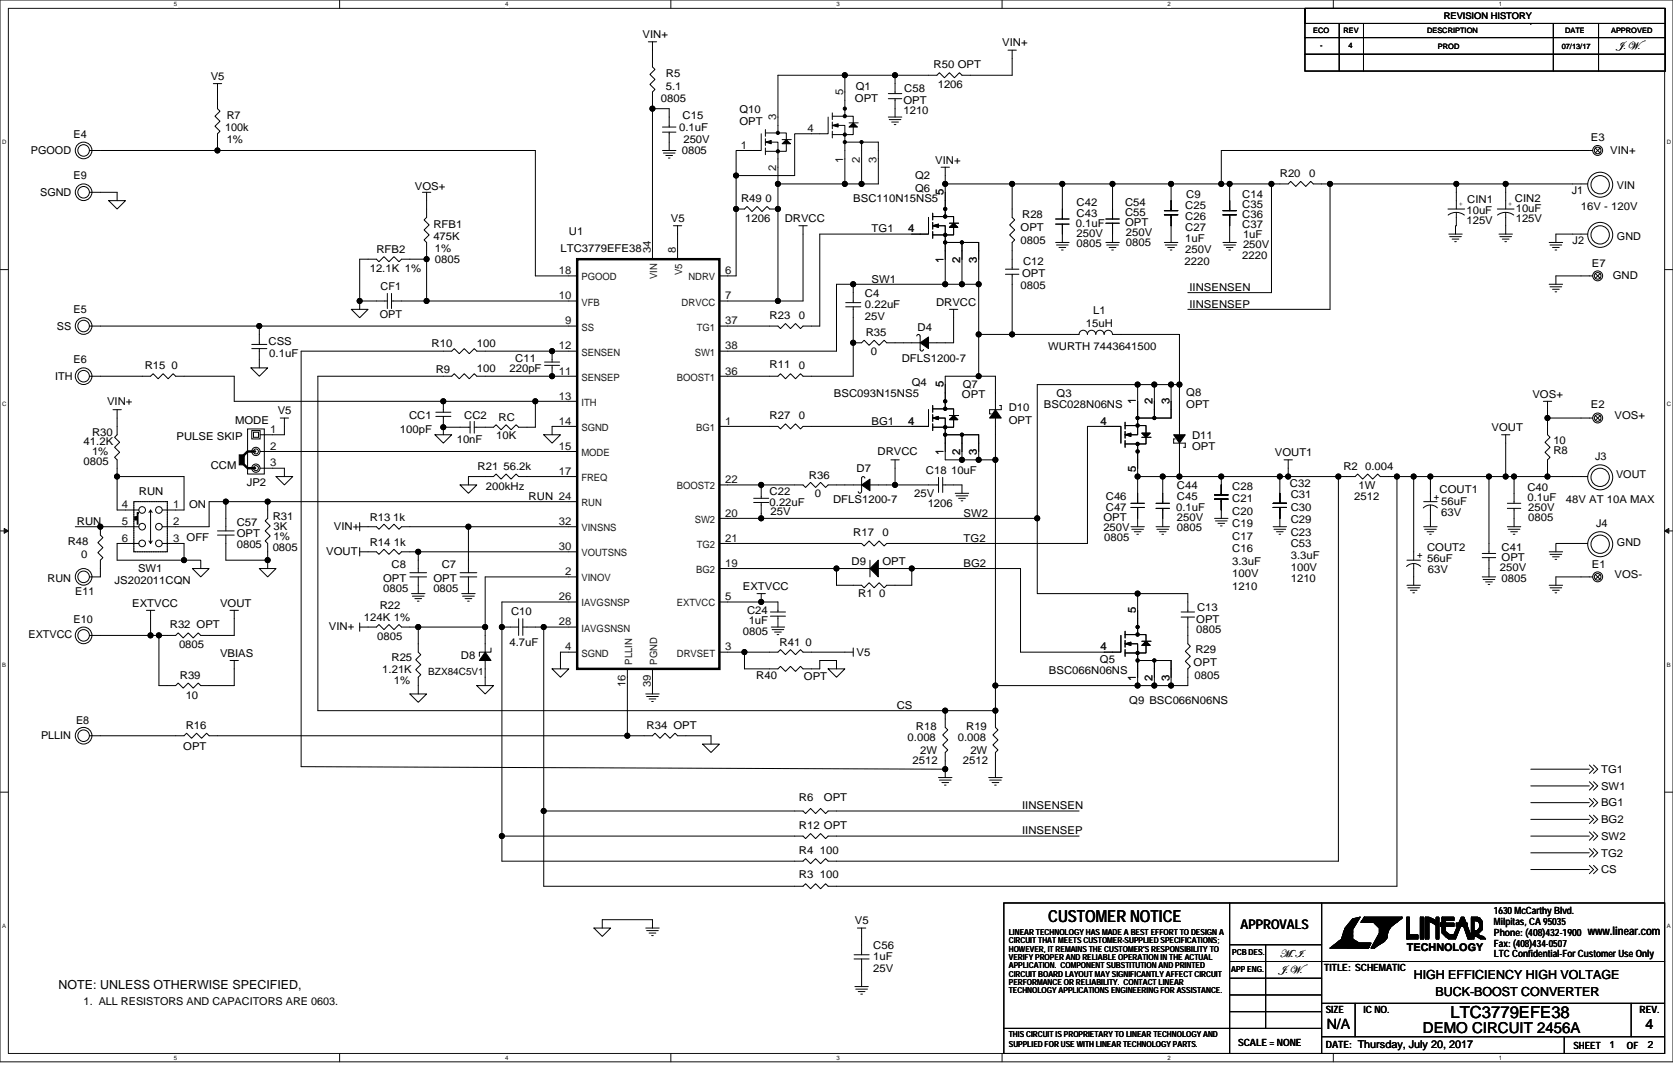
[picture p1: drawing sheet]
<svg xmlns="http://www.w3.org/2000/svg" width="432mm" height="279mm" viewBox="0 0 432 279" stroke-linecap="round" stroke-linejoin="round" font-family="sans-serif">
<defs><g id="words">
<g font-size="4.3">
<text x="270.5" y="238">CUSTOMER NOTICE</text>
<text x="374.4" y="262.9">LTC3779EFE38</text>
</g>
<text font-size="3.9" x="367.2" y="266.7">DEMO CIRCUIT 2456A</text>
<g font-size="3.7">
<text x="342.4" y="265.6">N/A</text>
<text x="424.7" y="265.6">4</text>
</g>
<text font-size="3.5" x="320.2" y="239.8">APPROVALS</text>
<g font-size="3.2">
<text x="15.1" y="255.5">NOTE: UNLESS OTHERWISE SPECIFIED,</text>
<text x="364.9" y="252.9">HIGH EFFICIENCY HIGH VOLTAGE</text>
<text x="370.5" y="257.2">BUCK-BOOST CONVERTER</text>
</g>
<text font-size="3" x="409.8" y="241.6">www.linear.com</text>
<g font-size="2.8">
<text x="165.8" y="9.8">VIN+</text>
<text x="240.9" y="17.6">R50 OPT</text>
<text x="258.7" y="12">VIN+</text>
<text x="417.3" y="12.8">]A j</text>
<text x="422.6" y="12.8">A</text>
<text x="54.4" y="20.6">V5</text>
<text x="171.9" y="19.8">R5</text>
<text x="171.9" y="23.2">5.1</text>
<text x="220.9" y="23.2">Q1</text>
<text x="233.4" y="23.9">C58</text>
<text x="242" y="22.8">1206</text>
<text x="170.6" y="26.2">0805</text>
<text x="190.9" y="29.3">Q10</text>
<text x="220.6" y="26.5">OPT</text>
<text x="233.2" y="26.9">OPT</text>
<text x="233.2" y="29.5">1210</text>
<text x="19" y="35.5">E4</text>
<text x="58.1" y="33.8">100k</text>
<text x="58.5" y="30.8">R7</text>
<text x="175.3" y="33.8">0.1uF</text>
<text x="176.2" y="30.8">C15</text>
<text x="190.9" y="32.3">OPT</text>
<text x="8" y="39.9">PGOOD</text>
<text x="58.5" y="36.8">1%</text>
<text x="176" y="39.9">0805</text>
<text x="176.4" y="36.8">250V</text>
<text x="410.6" y="36.4">E3</text>
<text x="415.6" y="39.9">VIN+</text>
<text x="19" y="46.3">E9</text>
<text x="236.2" y="46.3">Q2</text>
<text x="241.4" y="42.2">VIN+</text>
<text x="330.3" y="45.7">R20</text>
<text x="337.9" y="45.7">0</text>
<text x="10.4" y="50.7">SGND</text>
<text x="107.1" y="49.1">VOS+</text>
<text x="191.3" y="52.2">R49 0</text>
<text x="220.2" y="52.2">BSC110N15NS5</text>
<text x="236.2" y="49.6">Q6</text>
<text x="277.9" y="53.2">C42</text>
<text x="290.4" y="53.2">C54</text>
<text x="305.9" y="53.9">C25</text>
<text x="306.2" y="51.1">C9</text>
<text x="320.6" y="53.7">C35</text>
<text x="320.6" y="51.1">C14</text>
<text x="378.7" y="52.4">CIN1</text>
<text x="391" y="52.2">CIN2</text>
<text x="405.7" y="50.2">J1</text>
<text x="417.3" y="48.7">VIN</text>
<text x="111.8" y="58.8">RFB1</text>
<text x="173.1" y="57.3">V5</text>
<text x="192.4" y="57.3">1206</text>
<text x="202.5" y="57.3">DRVCC</text>
<text x="263.4" y="59.7">OPT</text>
<text x="263.8" y="56.3">R28</text>
<text x="277.6" y="58.6">0.1uF</text>
<text x="277.9" y="56">C43</text>
<text x="290.4" y="55.8">C55</text>
<text x="290.4" y="58.4">OPT</text>
<text x="305.9" y="59.7">C27</text>
<text x="305.9" y="56.7">C26</text>
<text x="320.6" y="56.3">C36</text>
<text x="320.6" y="58.8">C37</text>
<text x="378.5" y="55.2">10uF</text>
<text x="378.5" y="57.8">125V</text>
<text x="391.2" y="54.7">10uF</text>
<text x="391.2" y="57.3">125V</text>
<text x="408.1" y="54.3">16V - 120V</text>
<text x="97.2" y="65.3">RFB2</text>
<text x="111.8" y="62.1">475K</text>
<text x="112.3" y="65.1">1%</text>
<text x="144.7" y="65.1">LTC3779EFE38</text>
<text x="146.8" y="60.8">U1</text>
<text x="225" y="60">TG1</text>
<text x="263.4" y="62.9">0805</text>
<text x="277.9" y="61.2">250V</text>
<text x="277.9" y="63.8">0805</text>
<text x="290.6" y="63.6">0805</text>
<text x="290.6" y="61">250V</text>
<text x="305.9" y="62.5">1uF</text>
<text x="305.9" y="65.3">250V</text>
<text x="320.8" y="61.4">1uF</text>
<text x="320.8" y="64">250V</text>
<text x="405.9" y="62.9">J2</text>
<text x="417.3" y="62.1">GND</text>
<text x="95.4" y="70.3">12.1K 1%</text>
<text x="112.3" y="67.9">0805</text>
<text x="263.8" y="71.6">OPT</text>
<text x="264.1" y="68.3">C12</text>
<text x="305.7" y="68.3">2220</text>
<text x="320.6" y="66.8">2220</text>
<text x="410.9" y="69">E7</text>
<text x="98.2" y="74.8">CF1</text>
<text x="223.2" y="76.8">C4</text>
<text x="225" y="73">SW1</text>
<text x="263.4" y="74.6">0805</text>
<text x="307" y="75.1">IINSENSEN</text>
<text x="416.3" y="72">GND</text>
<text x="19" y="80.9">E5</text>
<text x="98" y="82.2">OPT</text>
<text x="198.6" y="82.4">R23</text>
<text x="206.2" y="82.4">0</text>
<text x="223.2" y="79.6">0.22uF</text>
<text x="223.2" y="82.6">25V</text>
<text x="241.6" y="78.9">DRVCC</text>
<text x="282.2" y="81.1">L1</text>
<text x="307" y="79.5">IINSENSEP</text>
<text x="14.7" y="85.2">SS</text>
<text x="69.3" y="89.1">CSS</text>
<text x="111.4" y="89.7">R10</text>
<text x="123.1" y="89.5">100</text>
<text x="223.5" y="86.7">R35</text>
<text x="236.8" y="85.4">D4</text>
<text x="280.2" y="84.3">15uH</text>
<text x="19" y="93.8">E6</text>
<text x="37.4" y="95.3">R15 0</text>
<text x="69.5" y="92.1">0.1uF</text>
<text x="123.1" y="96">100</text>
<text x="131.5" y="96">220pF</text>
<text x="133" y="93.4">C11</text>
<text x="198.6" y="95.1">R11</text>
<text x="206.2" y="95.3">0</text>
<text x="224.7" y="91.7">0</text>
<text x="232.7" y="93.6">DFLS1200-7</text>
<text x="270.5" y="90.4">WURTH 7443641500</text>
<text x="14.2" y="98.1">ITH</text>
<text x="112.5" y="96.2">R9</text>
<text x="235.3" y="99.7">Q4</text>
<text x="248.5" y="100.1">Q7</text>
<text x="27.6" y="104.6">VIN+</text>
<text x="71.7" y="107">V5</text>
<text x="215.2" y="102.5">BSC093N15NS5</text>
<text x="248.3" y="102.9">OPT</text>
<text x="260.4" y="106.1">D10</text>
<text x="269.5" y="105.3">BSC028N06NS</text>
<text x="272.7" y="102.5">Q3</text>
<text x="306.2" y="102.2">Q8</text>
<text x="306.2" y="105.3">OPT</text>
<text x="395.5" y="102.7">VOS+</text>
<text x="410.6" y="105.5">E2</text>
<text x="23.7" y="112.6">R30</text>
<text x="45.6" y="113.7">PULSE SKIP</text>
<text x="60.7" y="109.4">MODE</text>
<text x="103.2" y="111.7">100pF</text>
<text x="105.6" y="108.3">CC1</text>
<text x="119.8" y="108.1">CC2</text>
<text x="128" y="113.5">10K</text>
<text x="128.7" y="108.7">RC</text>
<text x="198.6" y="108.3">R27</text>
<text x="206.2" y="108.3">0</text>
<text x="225" y="109.7">BG1</text>
<text x="260.4" y="109.6">OPT</text>
<text x="307.7" y="113.3">D11</text>
<text x="385" y="111.3">VOUT</text>
<text x="416.7" y="108.3">VOS+</text>
<text x="21.6" y="115">41.2K</text>
<text x="23.7" y="117.6">1%</text>
<text x="117.9" y="114.3">10nF</text>
<text x="226.5" y="117.6">DRVCC</text>
<text x="307.7" y="116.3">OPT</text>
<text x="329" y="117.8">VOUT1</text>
<text x="400.9" y="117.3">R8</text>
<text x="400.9" y="114.6">10</text>
<text x="411.7" y="118.9">J3</text>
<text x="21.6" y="120.2">0805</text>
<text x="54.4" y="121">CCM</text>
<text x="63.7" y="125.6">JP2</text>
<text x="123.3" y="121.2">R21 56.2k</text>
<text x="208.8" y="123.6">R36</text>
<text x="221.1" y="121.9">D7</text>
<text x="239" y="122.3">C18 10uF</text>
<text x="332.9" y="125.8">C32</text>
<text x="346.7" y="121.2">R2 0.004</text>
<text x="417.1" y="123.4">VOUT</text>
<text x="35.8" y="127.9">RUN</text>
<text x="48.8" y="131.2">ON</text>
<text x="125.4" y="126.6">200kHz</text>
<text x="136.4" y="129.1">RUN 24</text>
<text x="198.6" y="127.9">C22</text>
<text x="198.6" y="130.5">0.22uF</text>
<text x="210.3" y="128.4">0</text>
<text x="215" y="129.9">DFLS1200-7</text>
<text x="236" y="128.4">25V</text>
<text x="239.4" y="131">1206</text>
<text x="285.4" y="131.8">C47</text>
<text x="285.4" y="129.2">C46</text>
<text x="303.8" y="126.2">C44</text>
<text x="303.8" y="129">C45</text>
<text x="318" y="126.4">C28</text>
<text x="318" y="129.7">C21</text>
<text x="333.1" y="128.6">C31</text>
<text x="333.1" y="131.8">C30</text>
<text x="349.5" y="129">2512</text>
<text x="350.6" y="126.2">1W</text>
<text x="371.6" y="127.3">COUT1</text>
<text x="372" y="130.3">56uF</text>
<text x="394.2" y="126.9">C40</text>
<text x="394.2" y="129.5">0.1uF</text>
<text x="404.2" y="129.9">48V AT 10A MAX</text>
<text x="19.9" y="135.6">RUN</text>
<text x="61.1" y="135.7">C57</text>
<text x="70.4" y="134.2">R31</text>
<text x="70.6" y="136.8">3K</text>
<text x="86.1" y="136.8">VIN+</text>
<text x="95.4" y="134.4">R13 1k</text>
<text x="198.8" y="132.9">25V</text>
<text x="248.7" y="133.4">SW2</text>
<text x="284.8" y="134.4">OPT</text>
<text x="284.8" y="137">250V</text>
<text x="303.6" y="132">0.1uF</text>
<text x="303.8" y="134.6">250V</text>
<text x="303.8" y="137.2">0805</text>
<text x="318" y="136.1">C19</text>
<text x="318" y="132.9">C20</text>
<text x="333.1" y="135.1">C29</text>
<text x="372" y="133.1">63V</text>
<text x="394.4" y="132">250V</text>
<text x="394.4" y="134.6">0805</text>
<text x="411.9" y="136.1">J4</text>
<text x="17.5" y="140.7">R48</text>
<text x="61.1" y="138.7">OPT</text>
<text x="61.1" y="141.5">0805</text>
<text x="70.4" y="142.2">0805</text>
<text x="70.6" y="139.4">1%</text>
<text x="84.2" y="143.3">VOUT</text>
<text x="95.4" y="140.9">R14 1k</text>
<text x="220.2" y="138.5">R17</text>
<text x="227.8" y="138.5">0</text>
<text x="248.7" y="139.9">TG2</text>
<text x="285" y="139.6">0805</text>
<text x="318" y="139.4">C17</text>
<text x="318" y="142.6">C16</text>
<text x="333.1" y="138.3">C23</text>
<text x="333.1" y="141.3">C53</text>
<text x="368.3" y="142.4">COUT2</text>
<text x="387.5" y="142.2">C41</text>
<text x="417.3" y="141.1">GND</text>
<text x="20.9" y="144.1">0</text>
<text x="35.6" y="147.8">SW1</text>
<text x="101" y="146.7">C8</text>
<text x="114" y="146.7">C7</text>
<text x="219.8" y="145.9">D9</text>
<text x="227.8" y="145.9">OPT</text>
<text x="248.7" y="146.4">BG2</text>
<text x="318" y="145.9">3.3uF</text>
<text x="318" y="149.1">100V</text>
<text x="333.1" y="144.3">3.3uF</text>
<text x="333.1" y="147.4">100V</text>
<text x="368.3" y="145.2">56uF</text>
<text x="368.5" y="148">63V</text>
<text x="387.1" y="147.6">250V</text>
<text x="387.5" y="145">OPT</text>
<text x="410.9" y="146.7">E1</text>
<text x="416.7" y="149.3">VOS-</text>
<text x="12.3" y="150.2">RUN</text>
<text x="19.4" y="153.6">E11</text>
<text x="29.6" y="150.8">JS202011CQN</text>
<text x="98.9" y="150.2">OPT</text>
<text x="98.9" y="152.8">0805</text>
<text x="111.8" y="150.2">OPT</text>
<text x="111.8" y="152.8">0805</text>
<text x="191.7" y="152.3">EXTVCC</text>
<text x="221.5" y="154.3">R1 0</text>
<text x="318" y="152.3">1210</text>
<text x="333.1" y="150.4">1210</text>
<text x="387.5" y="150.2">0805</text>
<text x="19" y="160.8">E10</text>
<text x="34.1" y="156.7">EXTVCC</text>
<text x="56.8" y="156.7">VOUT</text>
<text x="93.9" y="160.3">124K 1%</text>
<text x="98" y="157.3">R22</text>
<text x="131.9" y="158.8">C10</text>
<text x="192.8" y="158.6">C24</text>
<text x="193.2" y="161.2">1uF</text>
<text x="308.7" y="160.8">OPT</text>
<text x="308.9" y="157.7">C13</text>
<text x="7.3" y="164.8">EXTVCC</text>
<text x="43.8" y="162.3">R32 OPT</text>
<text x="46.2" y="167.4">0805</text>
<text x="84.9" y="162.7">VIN+</text>
<text x="97.4" y="165.3">0805</text>
<text x="131.5" y="166.8">4.7uF</text>
<text x="191.7" y="164">0805</text>
<text x="201.2" y="166.8">R41 0</text>
<text x="308.7" y="163.3">0805</text>
<text x="56.8" y="169.6">VBIAS</text>
<text x="98.7" y="173.7">1.21K</text>
<text x="101" y="170.7">R25</text>
<text x="119" y="170.2">D8</text>
<text x="221.1" y="169.4">V5</text>
<text x="270.7" y="173.9">BSC066N06NS</text>
<text x="283.9" y="171.3">Q5</text>
<text x="308.1" y="172">OPT</text>
<text x="308.5" y="168.7">R29</text>
<text x="46.4" y="175.4">R39</text>
<text x="101.7" y="176.7">1%</text>
<text x="195.2" y="175.4">R40</text>
<text x="207.5" y="175.6">OPT</text>
<text x="308.3" y="175.4">0805</text>
<text x="47.9" y="180.4">10</text>
<text x="231.4" y="183.1">CS</text>
<text x="291.5" y="181.7">Q9 BSC066N06NS</text>
<text x="10.6" y="190.8">PLLIN</text>
<text x="19.6" y="186.9">E8</text>
<text x="47.9" y="188.2">R16</text>
<text x="166.9" y="188.2">R34 OPT</text>
<text x="234.3" y="191.4">0.008</text>
<text x="236.4" y="188.4">R18</text>
<text x="247.2" y="191.4">0.008</text>
<text x="249.4" y="188.4">R19</text>
<text x="47.3" y="193.8">OPT</text>
<text x="235.5" y="197.2">2512</text>
<text x="237.5" y="194.6">2W</text>
<text x="248.5" y="197.2">2512</text>
<text x="250.4" y="194.6">2W</text>
<text x="413.2" y="199.6">TG1</text>
<text x="413.2" y="203.9">SW1</text>
<text x="206.2" y="206.9">R6</text>
<text x="212.7" y="206.9">OPT</text>
<text x="263.8" y="209">IINSENSEN</text>
<text x="413.2" y="208.3">BG1</text>
<text x="206.2" y="214.1">R12 OPT</text>
<text x="263.8" y="215.5">IINSENSEP</text>
<text x="413.2" y="212.6">BG2</text>
<text x="206.2" y="220.6">R4 100</text>
<text x="413.2" y="221.2">TG2</text>
<text x="413.2" y="216.9">SW2</text>
<text x="206.2" y="226.6">R3 100</text>
<text x="413.2" y="225.5">CS</text>
<text x="220.6" y="238.7">V5</text>
<text x="225.4" y="245.2">C56</text>
<text x="363.1" y="245.5">TECHNOLOGY</text>
<text x="225.4" y="248">1uF</text>
<text x="225.4" y="251">25V</text>
<text x="330.1" y="251.3">]A j</text>
<text x="330.3" y="247">`</text>
<text x="333.1" y="247">A \A</text>
<text x="335.4" y="251.3">A</text>
<text x="21.6" y="259.4">1. ALL RESISTORS AND CAPACITORS ARE 0603.</text>
</g>
<g font-size="2.8" fill="#141414">
<text x="217.6" y="24.4" transform="rotate(-90 217.6 24.4)">5</text>
<text x="200.3" y="30.9" transform="rotate(-90 200.3 30.9)">3</text>
<text x="208.4" y="34.1">4</text>
<text x="191.2" y="38.4">1</text>
<text x="217.6" y="42" transform="rotate(-90 217.6 42)">1</text>
<text x="221.9" y="42" transform="rotate(-90 221.9 42)">2</text>
<text x="226.3" y="42" transform="rotate(-90 226.3 42)">3</text>
<text x="200.3" y="44.2" transform="rotate(-90 200.3 44.2)">2</text>
<text x="243.5" y="50.3" transform="rotate(-90 243.5 50.3)">5</text>
<text x="168" y="65.4" transform="rotate(-90 168 65.4)">34</text>
<text x="174.4" y="65.4" transform="rotate(-90 174.4 65.4)">8</text>
<text x="234.4" y="60">4</text>
<text x="144.2" y="70.8">18</text>
<text x="187.2" y="70.8">6</text>
<text x="243.5" y="67.9" transform="rotate(-90 243.5 67.9)">1</text>
<text x="247.8" y="67.9" transform="rotate(-90 247.8 67.9)">2</text>
<text x="252.2" y="67.9" transform="rotate(-90 252.2 67.9)">3</text>
<text x="144.2" y="77.3">10</text>
<text x="187.2" y="77.3">7</text>
<text x="145.8" y="83.8">9</text>
<text x="187.2" y="83.8">37</text>
<text x="144.2" y="90.2">12</text>
<text x="187.2" y="90.2">38</text>
<text x="144.2" y="96.7">11</text>
<text x="187.2" y="96.7">36</text>
<text x="243.5" y="100" transform="rotate(-90 243.5 100)">5</text>
<text x="144.2" y="103.2">13</text>
<text x="293.2" y="104.3" transform="rotate(-90 293.2 104.3)">1</text>
<text x="297.5" y="104.3" transform="rotate(-90 297.5 104.3)">2</text>
<text x="301.8" y="104.3" transform="rotate(-90 301.8 104.3)">3</text>
<text x="69.7" y="111.8">1</text>
<text x="144.2" y="109.7">14</text>
<text x="187.2" y="109.7">1</text>
<text x="234.4" y="109.7">4</text>
<text x="284" y="109.7">4</text>
<text x="69.7" y="116.1">2</text>
<text x="144.2" y="116.1">15</text>
<text x="243.5" y="117.6" transform="rotate(-90 243.5 117.6)">1</text>
<text x="247.8" y="117.6" transform="rotate(-90 247.8 117.6)">2</text>
<text x="252.2" y="117.6" transform="rotate(-90 252.2 117.6)">3</text>
<text x="69.7" y="120.5">3</text>
<text x="144.2" y="122.6">17</text>
<text x="187.2" y="124.8">22</text>
<text x="293.2" y="121.9" transform="rotate(-90 293.2 121.9)">5</text>
<text x="31.4" y="131.3">4</text>
<text x="44.7" y="131.3">1</text>
<text x="31.4" y="135.6">5</text>
<text x="44.7" y="135.6">2</text>
<text x="144.2" y="135.6">32</text>
<text x="187.2" y="133.4">20</text>
<text x="31.4" y="139.9">6</text>
<text x="44.7" y="139.9">3 OFF</text>
<text x="144.2" y="142">30</text>
<text x="187.2" y="139.9">21</text>
<text x="145.8" y="148.5">2</text>
<text x="187.2" y="146.4">19</text>
<text x="144.2" y="155">26</text>
<text x="187.2" y="155">5</text>
<text x="144.2" y="161.5">28</text>
<text x="293.2" y="158.3" transform="rotate(-90 293.2 158.3)">5</text>
<text x="145.8" y="168">4</text>
<text x="187.2" y="168">3</text>
<text x="284" y="168">4</text>
<text x="161.5" y="177.5" transform="rotate(-90 161.5 177.5)">16</text>
<text x="168" y="177.5" transform="rotate(-90 168 177.5)">39</text>
<text x="293.2" y="175.9" transform="rotate(-90 293.2 175.9)">1</text>
<text x="297.5" y="175.9" transform="rotate(-90 297.5 175.9)">2</text>
<text x="301.8" y="175.9" transform="rotate(-90 301.8 175.9)">3</text>
</g>
<g font-size="2.6" fill="#1b1b1b">
<text x="176.1" y="71" transform="rotate(-90 176.1 71)">V5</text>
<text x="150.1" y="72.4">PGOOD</text>
<text x="169.6" y="72.1" transform="rotate(-90 169.6 72.1)">VIN</text>
<text x="177.7" y="72.4">NDRV</text>
<text x="150.1" y="78.9">VFB</text>
<text x="175.9" y="78.9">DRVCC</text>
<text x="150.1" y="85.4">SS</text>
<text x="179.8" y="85.4">TG1</text>
<text x="150.1" y="91.8">SENSEN</text>
<text x="179.3" y="91.8">SW1</text>
<text x="150.1" y="98.3">SENSEP</text>
<text x="174.7" y="98.3">BOOST1</text>
<text x="150.1" y="104.8">ITH</text>
<text x="150.1" y="111.3">SGND</text>
<text x="179.7" y="111.3">BG1</text>
<text x="150.1" y="117.8">MODE</text>
<text x="150.1" y="124.2">FREQ</text>
<text x="150.1" y="130.7">RUN</text>
<text x="174.7" y="126.4">BOOST2</text>
<text x="150.1" y="137.2">VINSNS</text>
<text x="179.3" y="135">SW2</text>
<text x="150.1" y="143.7">VOUTSNS</text>
<text x="179.8" y="141.5">TG2</text>
<text x="179.7" y="148">BG2</text>
<text x="150.1" y="150.1">VINOV</text>
<text x="150.1" y="156.6">IAVGSNSP</text>
<text x="174.7" y="156.6">EXTVCC</text>
<text x="150.1" y="163.1">IAVGSNSN</text>
<text x="150.1" y="169.6">SGND</text>
<text x="163.1" y="171.6" transform="rotate(-90 163.1 171.6)">PLLIN</text>
<text x="169.6" y="171.6" transform="rotate(-90 169.6 171.6)">PGND</text>
<text x="174.7" y="169.6">DRVSET</text>
</g>
<g font-size="2.6">
<text x="110.5" y="174.2">BZX84C5V1</text>
<text x="385.6" y="238.8">Milpitas, CA 95035</text>
<text x="385.6" y="236">1630 McCarthy Blvd.</text>
<text x="385.6" y="244.4">Fax: (408)434-0507</text>
<text x="385.6" y="241.6">Phone: (408)432-1900</text>
<text x="341.8" y="250.7">TITLE: SCHEMATIC</text>
<text x="385.6" y="247">LTC Confidential-For Customer Use Only</text>
<text x="342.2" y="261.5">SIZE</text>
<text x="351.9" y="261.5">IC NO.</text>
<text x="423.2" y="261.5">REV.</text>
<text x="319.5" y="270.1">SCALE = NONE</text>
<text x="342.2" y="270.6">DATE: Thursday, July 20, 2017</text>
<text x="406.1" y="270.8">SHEET</text>
<text x="415.4" y="270.7">1</text>
<text x="419.9" y="270.8">OF</text>
<text x="425.3" y="270.7">2</text>
</g>
<g font-size="2.4">
<text x="372.6" y="4.9">REVISION HISTORY</text>
<text x="370.1" y="129.1">+</text>
<text x="365.7" y="144.2">+</text>
</g>
<g font-size="2.1">
<text x="260.4" y="241.5">LINEAR TECHNOLOGY HAS MADE A BEST EFFORT TO DESIGN A</text>
<text x="260.4" y="243.6">CIRCUIT THAT MEETS CUSTOMER-SUPPLIED SPECIFICATIONS;</text>
<text x="260.4" y="245.7">HOWEVER, IT REMAINS THE CUSTOMER'S RESPONSIBILITY TO</text>
<text x="260.4" y="247.9">VERIFY PROPER AND RELIABLE OPERATION IN THE ACTUAL</text>
<text x="260.4" y="250">APPLICATION. COMPONENT SUBSTITUTION AND PRINTED</text>
<text x="317.8" y="251">APP ENG.</text>
<text x="318" y="246.7">PCB DES.</text>
<text x="260.4" y="252.2">CIRCUIT BOARD LAYOUT MAY SIGNIFICANTLY AFFECT CIRCUIT</text>
<text x="260.4" y="254.3">PERFORMANCE OR RELIABILITY. CONTACT LINEAR</text>
<text x="260.4" y="256.4">TECHNOLOGY APPLICATIONS ENGINEERING FOR ASSISTANCE.</text>
<text x="260.4" y="267.8">THIS CIRCUIT IS PROPRIETARY TO LINEAR TECHNOLOGY AND</text>
<text x="260.4" y="270.4">SUPPLIED FOR USE WITH LINEAR TECHNOLOGY PARTS.</text>
</g>
<g font-size="1.9">
<text x="339" y="8.6">ECO</text>
<text x="346.7" y="8.6">REV</text>
<text x="368.3" y="8.6">DESCRIPTION</text>
<text x="403.9" y="8.6">DATE</text>
<text x="415.8" y="8.6">APPROVED</text>
<text x="340.7" y="12.3">-</text>
<text x="348" y="12.3">4</text>
<text x="371.1" y="12.7">PROD</text>
<text x="403.1" y="12.7">07/13/17</text>
<text x="376.5" y="53.1">+</text>
<text x="389.3" y="53.1">+</text>
</g>
<g font-size="1.6" fill="#111">
<text x="44.9" y="1.6">5</text>
<text x="130.4" y="1.6">4</text>
<text x="215.9" y="1.6">3</text>
<text x="301.4" y="1.6">2</text>
<text x="386.9" y="1.6">1</text>
<text x=".6" y="37.3">D</text>
<text x="430.2" y="37.3">D</text>
<text x=".6" y="104.7">C</text>
<text x="430.2" y="104.7">C</text>
<text x=".6" y="172.2">B</text>
<text x="430.2" y="172.2">B</text>
<text x=".6" y="239.7">A</text>
<text x="430.2" y="239.7">A</text>
<text x="44.9" y="273.6">5</text>
<text x="130.4" y="273.6">4</text>
<text x="215.9" y="273.6">3</text>
<text x="301.4" y="273.6">2</text>
<text x="386.9" y="273.6">1</text>
</g>
</g></defs>
<path d="M0 0h431.8v274.2h-431.8zM2.2 2.2h427.4v269.8h-427.4z" fill="none" stroke="#111" stroke-width=".26"/>
<g fill="#fff">
<path d="M44.9 .2h.9v1.7h-.9z"/>
<path d="M44.9 272.2h.9v1.8h-.9z"/>
</g>
<path d="M87.7 0v2.2M87.7 272v2.2" fill="none" stroke="#111" stroke-width=".26"/>
<g fill="#fff">
<path d="M130.4 .2h.9v1.7h-.9z"/>
<path d="M130.4 272.2h.9v1.8h-.9z"/>
</g>
<path d="M173.1 0v2.2M173.1 272v2.2" fill="none" stroke="#111" stroke-width=".26"/>
<g fill="#fff">
<path d="M215.9 .2h.8v1.7h-.8z"/>
<path d="M215.9 272.2h.8v1.8h-.8z"/>
</g>
<path d="M258.6 0v2.2M258.6 272v2.2" fill="none" stroke="#111" stroke-width=".26"/>
<g fill="#fff">
<path d="M301.4 .2h.8v1.7h-.8z"/>
<path d="M301.4 272.2h.8v1.8h-.8z"/>
</g>
<path d="M344.1 0v2.2M344.1 272v2.2" fill="none" stroke="#111" stroke-width=".26"/>
<g fill="#fff">
<path d="M386.9 .2h.8v1.7h-.8z"/>
<path d="M386.9 272.2h.8v1.8h-.8z"/>
<path d="M.6 35.9h1.1v1.7h-1.1z"/>
<path d="M430.2 35.9h1.1v1.7h-1.1z"/>
<path d="M.6 103.3h1.1v1.8h-1.1z"/>
<path d="M430.2 103.3h1.1v1.8h-1.1z"/>
</g>
<path d="M0 69.6h2.2M429.6 69.6h2.2" fill="none" stroke="#111" stroke-width=".26"/>
<g fill="#fff">
<path d="M.6 170.8h1v1.8h-1z"/>
<path d="M430.2 170.8h1v1.8h-1z"/>
</g>
<path d="M0 137.1h2.2M429.6 137.1h2.2" fill="none" stroke="#111" stroke-width=".26"/>
<g fill="#111" stroke="#111" stroke-width=".26">
<path d="M1.1 136.5l1.1 .6-1.1 .6z"/>
<path d="M429.6 137.1l1.1-.6v1.2z"/>
</g>
<g fill="#fff">
<path d="M.6 238.3h1v1.7h-1z"/>
<path d="M430.2 238.3h1v1.7h-1z"/>
</g>
<path d="M0 204.6h2.2M429.6 204.6h2.2" fill="none" stroke="#111" stroke-width=".26"/>
<g fill="none" stroke="#000" stroke-width=".26">
<path d="M167.3 10.8h2.2M168.4 10.8v6.5l.7 .6-1.4 1.3 1.4 1.3-1.4 1.3 1.4 1.3-.7 .6v4.4M218.1 19.4v10.6M218.1 19.4h12.9M218.1 19.4h-17.3v14.9M231 19.4v4.8M260.2 13h2.1M261.2 13v6.4h-12.9l-.7-.6-1.3 1.3-1.3-1.3-1.2 1.3-1.3-1.3-.7 .6h-10.8M336.8 14h93.1v4.4h-93.1zM336.8 2.4v11.6h93.1v-11.8h-93.1v3.9h93.1v3.6h-93.1M345.7 6.1v12.3M351.9 6.1v12.3"/>
<path d="M395.1 6.1v.2M400.9 6.1v12.3M412.6 6.1v12.3M23.1 38.9h33M55.1 21.6h2.1M56.1 21.6v6.5l.7 .6-1.3 1.3 1.3 1.3-1.3 1.3 1.3 1.3-.7 .6v4.4M56.1 38.9h82.1v32.3h10.8M168.4 28.1h4.3v4.7M168.4 28.1v38.8M171 38.9h3.5M171 32.8h3.5M171 34.1h3.5"/>
<path d="M171.2 39.5h3M172.7 34.1v4.8M196.5 34.5v4.4h-6.5v6.4M197.5 34.3h5.4v1.7M197.5 38.2v1.7M197.5 35.8v1.8M197.5 33.5v1.7M197.5 36.7h3.3v10.8M201.9 36h2.3M202.9 36.7v2.4h-5.4M213.7 30.2v4.3h-8.6v10.8h-15.1M214.8 30h5.4v1.7"/>
<path d="M214.8 33.9v1.7M214.8 31.5v1.8M214.8 29.1v1.8M214.8 32.4h3.3v15.1M218.1 36.7h8.6v10.8h-4.3M219.1 31.7h2.4M220.2 32.4v2.4h-5.4M222.4 36.7v10.8h-4.3M229.3 30.2h3.4M229.3 24.2h3.4M229.3 25.5h3.4M229.5 30.9h3"/>
<path d="M230.1 31.5h1.8M230.8 32.2h.4M231 25.5v4.7M411.1 38.9h-95.9v8.6M411.7 38.2l1.3 1.3M413 38.2l-1.3 1.3M23.1 49.7h7.1v2.1M28.1 51.8h4.3l-2.2 2.2zM109 49.7h2.2M110.1 49.7v6.4l-.6 .7 1.3 1.3-1.3 1.3 1.3 1.3-1.3 1.3 .6 .6v4.3M171.9 40.2h1.7M172.5 40.8h.4"/>
<path d="M173.8 58.3h2.2M174.9 58.3v8.6M190 45.3v25.9h-4.3M200.8 47.5v6.5h-2.2l-.6-.7-1.3 1.3-1.3-1.3-1.3 1.3-1.3-1.3-.6 .7h-2.2M200.8 47.5h17.3M200.8 54v23.7M206.2 58.3h2.1M207.3 58.3v19.4h-6.5M239.6 56.1v4.4h-28v23.7h-4.3l-.7 .7-1.3-1.4-1.3 1.4-1.3-1.4-1.3 1.4-.6-.7h-15.1M240.7 55.9h5.4v1.7M240.7 59.8v1.7M240.7 57.4v1.8"/>
<path d="M240.7 55.1v1.7M240.7 58.3h3.3v15.1M242.9 43.2h2.1M244 43.2v4.3M244 47.5v8.4M244 47.5h17.2M245 57.6h2.4M246.1 58.3v2.4h-5.4M261.2 47.5v8.6l.7 .7-1.3 1.3 1.3 1.3-1.3 1.3 1.3 1.3-.7 .6v6.9M261.2 47.5h13M272.5 56.6h3.4M272.5 57.9h3.4"/>
<path d="M274.2 57.9v4.7M274.2 47.5h12.9M274.2 47.5v9.1M285.4 56.6h3.5M285.4 57.6h3.5M287.1 57.6v5M287.1 47.5h15.2M287.1 47.5v9.1M300.5 54.4h3.5M300.5 55.5h3.5M302.3 47.5v6.9M302.3 55.5v7.1"/>
<path d="M302.3 47.5h12.9M315.2 47.5h2.2M315.6 54.4h3.5M315.6 55.5h3.5M317.4 47.5h10.8M317.4 55.5v7.1M317.4 47.5v6.9M328.2 47.5h4.3l.6-.7 1.3 1.4 1.3-1.4 1.3 1.4 1.3-1.4 .7 .7h4.3M328.2 47.5v28.1h-21.6M343.3 47.5h32.6M343.3 47.5v32.4h-36.7M373.7 54h4.3"/>
<path d="M373.8 55.5a3.5 3.5 0 0 1 4.2 0M375.9 47.5h12.7M375.9 54.8v3.5h-.2v2.2M375.9 47.5v6.5M386.5 54h4.3M386.5 55.5a3.5 3.5 0 0 1 4.2 0M388.6 54.8v5.7M388.6 47.5v6.5M409.8 47.5h-21.2M90.7 79.9h4.3l-2.2 2.1zM92.8 77.7v2.2M100 77.7h-7.2"/>
<path d="M100 75.8v3.9M101 75.8v3.9M101 77.7h9.1M110.1 66.9h-6.5l-.6 .7-1.3-1.3-1.3 1.3-1.3-1.3-1.3 1.3-.6-.7h-4.4v10.8M110.1 66.9v10.8M149 77.7h-38.9M185.7 77.7h15.1M218.3 79.2h3.9M218.3 78.1h3.9M220.2 73.4v4.7M220.2 79.2v9.3M220.2 73.4h23.8"/>
<path d="M220.2 73.4h-4.3v17.3h-30.2M244 73.4h4.3M244 62.6h8.6v10.8M245 79.9h2.2M246.1 79.9v8.6h-6.5M248.3 62.6v10.8M248.3 73.4h4.3M252.6 73.4v13M259.5 69.5h3.5M259.5 70.8h3.5M261.2 70.8v15.6M272.5 62.6h3.4"/>
<path d="M272.7 63.3h3M273.3 63.9h1.8M274 64.6h.4M285.4 62.6h3.5M285.6 63.3h3M286.3 63.9h1.7M286.9 64.6h.5M300.5 62.6h3.5M300.8 63.3h3M301.4 63.9h1.7M302 64.6h.5M315.6 62.6h3.5"/>
<path d="M315.9 63.3h3M316.5 63.9h1.7M317.2 64.6h.4M373.9 60.5h3.5M374.2 61.1h3M374.8 61.7h1.7M375.5 62.4h.4M386.9 60.5h3.5M387.1 61.1h3M387.8 61.7h1.7M388.4 62.4h.4M399.8 62.6h3.5"/>
<path d="M399.8 73.4h3.5M400.1 63.3h3M400.1 74.1h3M400.7 63.9h1.7M400.7 74.7h1.7M401.4 64.6h.4M401.4 75.4h.4M409.8 60.5h-8.2v2.1M411.1 71.2h-9.5v2.2M411.7 70.6l1.3 1.3M413 70.6l-1.3 1.3M23.1 84.2h43.8"/>
<path d="M23.1 97.2h15.8l.6-.7 1.3 1.3 1.3-1.3 1.3 1.3 1.3-1.3 .6 .7h15.2v6.4h53.9M64.8 95h4.3l-2.2 2.2zM65 90h3.9M65 88.9h3.9M66.9 84.2v4.7M66.9 90v5M66.9 84.2h82.1M140.5 93.5h3.9M140.5 94.3h3.9M142.5 90.7h-19.4l-.7-.7-1.3 1.3-1.3-1.3-1.3 1.3-1.3-1.3-.6 .7h-38.9v107.3l166.3 .6M142.5 90.7h6.5M142.5 94.3v2.9"/>
<path d="M142.5 90.7v2.8M142.5 97.2h-19.4l-.7-.7-1.3 1.3-1.3-1.3-1.3 1.3-1.3-1.3-.6 .7h-34.6v86.3h162M149 97.2h-6.5M220.2 88.5h2.2l.6-.6 1.3 1.3 1.3-1.3 1.3 1.3 1.3-1.3 .7 .6h8.6M220.2 88.5v8.7h-12.9l-.7-.7-1.3 1.3-1.3-1.3-1.3 1.3-1.3-1.3-.6 .7h-15.1M236.6 86.8a.42 .42 0 0 1 .4-.4 .42 .42 0 0 1 .5 .4M237.5 86.8v3.5M237.5 90.2a.42 .42 0 0 0 .4 .5 .42 .42 0 0 0 .4-.5M252.6 97.2h4.3v8.6M252.6 86.4v10.8M252.6 86.4h8.6M252.6 97.2h-8.6v8.4"/>
<path d="M280.6 86.3a1.07 1.07 0 0 0-1-1 1.07 1.07 0 0 0-1.1 1l-17.3 .1M280.7 86.3a1.08 1.08 0 0 1 1-1 1.08 1.08 0 0 1 1.1 1 1.07 1.07 0 0 1 1.1-1 1.07 1.07 0 0 1 1.1 1M285 86.3a1.07 1.07 0 0 1 1.1-1 1.07 1.07 0 0 1 1 1l17.3 .1v12.9M293.6 99.3h4.3M293.6 99.3v13h-3.2M293.6 99.3h-25.9v34.6M297.9 99.3h4.4M297.9 99.3v8.7M302.3 99.3v8.7l-8.7-.1M302.3 99.3h2.1M304.4 99.3v13M29.1 105.8h2.2"/>
<path d="M30.2 105.8v6.5l-.6 .6 1.3 1.3-1.3 1.3 1.3 1.3-1.3 1.3 .6 .6v4.4M63.9 110.8h4.3v11.6h-4.3zM65 111.2h2.1v2.1h-2.1zM65.4 111.6h1.3v1.3h-1.3zM67.1 116.6h81.9M72.3 107.9h2.2M73.4 107.9v4.4h-6.3M112.3 112.3h4.3l-2.2 2.1zM112.5 106.4h3.9M112.5 107.5h3.9M114.4 107.5v2.8M114.4 103.6v2.8"/>
<path d="M114.4 110.3v2M114.4 103.6h23.8M114.4 110.3h6.9M121.3 108.8v3M122.4 108.8v3M138.2 103.6v6.7h-4.3l-.7-.6-1.3 1.3-1.3-1.3-1.3 1.3-1.3-1.3-.6 .6h-5M140.3 112.3h4.4l-2.2 2.1zM149 103.6h-10.8M149 110.1h-6.5v2.2M229.9 118.7h2.2M231 118.7v6.5M239.6 105.8v4.3h-32.3l-.7 .7-1.3-1.3-1.3 1.3-1.3-1.3-1.3 1.3-.6-.7h-15.1"/>
<path d="M240.7 105.6h5.4v1.7M240.7 109.5v1.7M240.7 107.1v1.7M240.7 104.7v1.7M240.7 107.9h3.3v10.8h4.3M244 112.3h8.6v6.4M245 107.3h2.4M246.1 108v2.3h-5.4M248.3 118.7h4.3M248.3 112.3v6.4M252.6 118.7h4.3M256.9 118.7v58.3"/>
<path d="M256.9 107.9v10.8M258 104.7h.4v1.1h-3v1.1h.4M289.3 114.4v-4.3h-8.6v30.2h-51.8l-.7 .7-1.3-1.3-1.3 1.3-1.3-1.3-1.3 1.3-.6-.7h-36.7M290.4 109v1.8M290.4 111.4v1.7M290.4 113.8v1.7M290.4 109.9h5.4v2.4M293.6 114.6v8.5M294.7 112.9h2.4M295.8 112.9v1.7h-5.4M303.3 113.3h-.4v1.1h3v1.1h-.4M304.4 114.4v8.7"/>
<path d="M331.4 118.7h2.2M332.5 118.7v4.4M387.5 112.3h2.2M388.6 112.3v10.8M398.3 103.6h2.2M399.4 103.6v8.7l.7 .6-1.3 1.3 1.3 1.3-1.3 1.3 1.3 1.3-.7 .6v4.4M399.4 107.9h11.7M411.7 107.3l1.3 1.3M413 107.3l-1.3 1.3M19.4 136h6.5M25.9 136v2.2l.7 .6-1.3 1.3 1.3 1.3-1.3 1.3 1.3 1.3-.7 .7v4.3h-2.8M30.2 123.1v8.6h5.6"/>
<path d="M30.2 123.1h17.3v8.6h-5.6M34.5 129.5h8.7v13h-8.7zM35.8 136h-9.9M38.4 139.7l.5 .6 .4-.6M38.4 132.4l.5-.7 .4 .7M38.9 131.7v8.6M54 129.5v6.5h-12.1M54 129.5h4.3M56.1 138.2h4.4M56.1 137.1h4.4M58.3 129.5v7.6M58.3 129.5h10.8"/>
<path d="M58.3 138.2v6.5h10.8M67.1 120.9h6.3v2.2M69.1 129.5v4.4l-.7 .6 1.3 1.3-1.3 1.3 1.3 1.3-1.3 1.3 .7 .6v4.4M69.1 129.5h79.9M71.2 123.1h4.4l-2.2 2.1zM92.8 134.9v2.2M92.8 136h4.4l.6 .7 1.3-1.3 1.3 1.3 1.3-1.3 1.3 1.3 .6-.7h17.3M118.7 125.2h4.4l-2.2 2.2zM120.9 136h28.1M120.9 136v11.9M149 123.1h-15.1l-.7-.7-1.3 1.3-1.3-1.3-1.3 1.3-1.3-1.3-.6 .7h-6.5v2.1M185.7 133.9h10.8"/>
<path d="M194.5 129.8h3.9M194.5 128.7h3.9M196.5 125.2v3.5M196.5 129.8v4.1M196.5 125.2h-10.8M196.5 125.2h10.8l.6 .7 1.3-1.3 1.3 1.3 1.3-1.3 1.3 1.3 .6-.7h8.7M196.5 133.9h71.2M221.5 126.9a.42 .42 0 0 0 .4 .5 .42 .42 0 0 0 .5-.5M222.4 123.5v3.5M222.4 123.5a.42 .42 0 0 1 .4-.4 .42 .42 0 0 1 .4 .4M224.5 125.2h17.7M242.2 123.3v3.9"/>
<path d="M243.3 125.2h5v2.2M243.3 123.3v3.9M246.5 127.4h3.5M246.8 128h3M247.4 128.7h1.8M248.1 129.3h.4M267.7 133.9v19.4h25.9M291.9 130h3.5M291.9 131h3.5M291.9 136h3.5M292.1 136.7h3M292.8 137.3h1.7"/>
<path d="M293.4 138h.4M293.6 123.1h6.5M293.6 131v5M293.6 123.1v6.9M298.4 136h3.4M298.4 130h3.4M298.4 131.3h3.4M298.6 136.7h3M299.2 137.3h1.8M299.9 138h.4M300.1 131.3v4.7M300.1 123.1h4.3"/>
<path d="M300.1 123.1v6.9M304.4 123.1h10.8M313.5 133.9h3.4M313.5 127.8h3.4M313.5 128.9h3.4M313.7 134.5h3M314.3 135.1h1.8M315 135.8h.4M315.2 123.1h15.1M315.2 123.1v4.7M315.2 128.9v5M328.6 136h3.5"/>
<path d="M328.6 130h3.5M328.6 131h3.5M328.8 136.7h3M329.5 137.3h1.7M330.1 138h.4M330.3 123.1h2.2M330.3 131v5M330.3 123.1v6.9M332.5 123.1h12.9M345.4 123.1v99.3h-131.7l-.6-.7-1.3 1.3-1.3-1.3-1.3 1.3-1.3-1.3-.6 .7h-77.8v-6.5M360.6 123.1v105.8h-146.9l-.6-.7-1.3 1.3-1.3-1.3-1.3 1.3-1.3-1.3-.6 .7h-67v-19.5M360.6 123.1h4.3"/>
<path d="M360.6 123.1h-4.4l-.6-.7-1.3 1.3-1.3-1.3-1.3 1.3-1.3-1.3-.6 .7h-4.4M364.9 123.1h4.3M364.9 123.1v21.6M367.5 136h3.4M367.5 129.5h3.4M367.7 136.7h3M368.3 137.3h1.8M369 138h.4M369.2 123.1h15.1M369.2 130.4v5.6M369.2 123.1v6.4M371 131.1a2.58 2.58 0 0 0-3.7 .1"/>
<path d="M384.3 123.1h4.3M384.3 123.1v19.8M388.6 123.1h2.2M389 136h3.5M389 130h3.5M389 131.3h3.5M389.3 136.7h3M389.9 137.3h1.7M390.6 138h.4M390.8 123.1h8.6M390.8 123.1v6.9M390.8 131.3v4.7"/>
<path d="M399.4 123.1h10.4M35.8 140.3h-5.6v4.4h17.3M37.8 157.6h2.1M38.9 157.6v6.5M41.9 140.3h5.6v4.4M47.5 144.7h4.3v2.1M49.7 146.8h4.3l-2.2 2.2zM59.4 157.6h2.1M60.5 157.6v6.5h-8.7l-.6-.7-1.3 1.3-1.3-1.3-1.3 1.3-1.3-1.3-.7 .7h-4.3M66.9 146.8h4.3l-2.1 2.2zM69.1 144.7v2.1M92.8 141.4v2.2"/>
<path d="M105.8 149h4.3M105.8 147.9h4.3M106.2 153.3h3.5M106.4 153.9h3.1M107.1 154.6h1.7M107.7 155.2h.5M107.9 142.5v5.4M107.9 149v4.3M108 142.5h41M108 142.5h-4.4l-.6 .7-1.3-1.4-1.3 1.4-1.3-1.4-1.3 1.4-.6-.7h-4.4M118.7 149h4.4M118.7 147.9h4.4"/>
<path d="M119.2 153.3h3.4M119.4 153.9h3M120 154.6h1.8M120.7 155.2h.4M120.9 149v4.3M133.9 159.8v4.3M134.9 159.8v4.3M149 155.4h-19.5v6.5M149 149h-23.8v12.9h-21.6l-.6-.6-1.3 1.3-1.3-1.3-1.3 1.3-1.3-1.3-.6 .6h-2.2M185.7 155.4h10.8M195.4 153.3h2.1M196.5 155.4h4.3v2.6"/>
<path d="M196.5 153.3v2.1M198.8 159.1h3.9M198.8 158h3.9M200.8 159.1v2.8M215.9 146.8v4.3h6.5l.6 .7 1.3-1.3 1.3 1.3 1.3-1.3 1.3 1.3 .7-.7h6.4v-4.3M215.9 146.8h-30.2M215.9 146.8h8.6M224.5 144.7v4.3M226.7 146.8h36.7v21.6h25.9v-4.3M293.6 153.3h13v4.7M293.6 153.3v10.6M304.8 158h3.5"/>
<path d="M304.8 159.3h3.5M306.6 159.3v6.9l.6 .7-1.3 1.3 1.3 1.3-1.3 1.3 1.3 1.3-.6 .6v4.3h-4.3M363.1 151.1h3.5M363.1 144.7h3.5M363.4 151.8h3M364 152.4h1.7M364.7 153.1h.4M364.9 145.5v5.6M366.7 146.3a2.58 2.58 0 0 0-3.7 0M382.6 149h3.4M382.6 142.9h3.4M382.6 144h3.4"/>
<path d="M382.8 149.6h3M383.4 150.3h1.8M384.1 150.9h.4M384.3 144v5M399.8 142.5h3.5M399.8 151.1h3.5M400.1 143.2h3M400.1 151.8h3M400.7 143.8h1.7M400.7 152.4h1.7M401.4 144.4h.4M401.4 153.1h.4"/>
<path d="M409.8 140.3h-8.2v2.2M411.1 149h-9.5v2.1M411.7 148.3l1.3 1.3M413 148.3l-1.3 1.3M23.1 164.1h15.8M38.9 164.1h2.1M41 164.1v12.9h4.3l.7-.6 1.3 1.3 1.3-1.3 1.3 1.3 1.3-1.3 .6 .6h2.2M59.4 170.6h2.1M60.5 170.6v6.4h-6.5M92.8 160.8v2.2M92.8 161.9h2.2M105.8 179.2h4.3l-2.1 2.2z"/>
<path d="M107.9 161.9l.1 6.5 .6 .7-1.3 1.2 1.3 1.3-1.3 1.3 1.3 1.3-.6 .7-.1 4.3M123.1 177h4.3l-2.2 2.2zM125.2 170.6v6.4M125.2 161.9v6.5M126.7 167.3v1.1h-3v1.1M129.5 161.9h4.4M129.5 161.9v54M134.9 161.9h5.4M140.3 161.9h8.7M140.3 161.9v47.5M142.5 172.7h4.3l-2.1 2.2zM149 168.4h-4.3v4.3"/>
<path d="M161.9 172.7v17.3M166.7 179.2h3.4M166.9 179.9h3M168.4 172.7v6.5M185.7 168.4h6.5M192.2 168.4v4.3h8.6l.6-.6 1.3 1.3 1.3-1.3 1.3 1.3 1.3-1.3 .7 .6h4.3v-2.1h4.3v2.1M199.1 161.9h3.4M199.3 162.6h3M199.9 163.2h1.8M200.6 163.9h.4M213.7 172.7h4.4l-2.2 2.2zM220.2 167.3v2.2"/>
<path d="M220.2 168.4h-12.9l-.7-.7-1.3 1.4-1.3-1.4-1.3 1.4-1.3-1.4-.6 .7h-8.6M256.9 177v6.5M256.9 177h36.7M290.4 163.9h5.4v1.7M290.4 167.7v1.8M290.4 165.4v1.7M290.4 163v1.7M290.4 166.2h3.2v10.8M293.6 170.6h8.7v6.4M293.6 177h4.3M294.7 165.6h2.4M295.8 166.2v2.4h-5.4"/>
<path d="M297.9 170.6v6.4M297.9 177h4.4M23.1 190h24.4l.7-.7 1.2 1.3 1.3-1.3 1.3 1.3 1.3-1.3 .7 .7M54 190h107.9M161.9 190h6.5l.7-.7 1.2 1.3 1.3-1.3 1.3 1.3 1.3-1.3 .7 .7h8.6v2.2M167.5 180.5h1.8M168.2 181.1h.4M181.4 192.2h4.3l-2.2 2.1zM244 183.5v4.3l.6 .7-1.3 1.3 1.3 1.3-1.3 1.3 1.3 1.3-.6 .6v4.3M244 198.6v2.2M244 183.5h12.9M256.9 183.5v4.3l.7 .7-1.3 1.3 1.3 1.3-1.3 1.3 1.3 1.3-.7 .6v6.5"/>
<path d="M395.1 198.6h15.1M410.2 197.5l1.1 1.1-1.1 1.1M411.3 197.5l1.1 1.1-1.1 1.1M129.5 215.9h77.8l.6 .7 1.3-1.4 1.3 1.4 1.3-1.4 1.3 1.4 .6-.7h64.8M140.3 209.4h67l.6 .7 1.3-1.3 1.3 1.3 1.3-1.3 1.3 1.3 .6-.7h64.8M242.2 200.8h3.5M242.5 201.4h3M243.1 202.1h1.7M243.8 202.7h.4M255.2 200.8h3.5M255.4 201.4h3M256.1 202.1h1.7"/>
<path d="M256.7 202.7h.4M395.1 202.9h15.1M395.1 207.3h15.1M395.1 215.9h15.1M395.1 211.6h15.1M410.2 201.9l1.1 1-1.1 1.1M410.2 206.2l1.1 1.1-1.1 1M410.2 219.1l1.1 1.1-1.1 1.1M410.2 214.8l1.1 1.1-1.1 1.1M410.2 210.5l1.1 1.1-1.1 1.1M411.3 201.9l1.1 1-1.1 1.1M411.3 206.2l1.1 1.1-1.1 1"/>
<path d="M411.3 219.1l1.1 1.1-1.1 1.1M411.3 214.8l1.1 1.1-1.1 1.1M411.3 210.5l1.1 1.1-1.1 1.1M153.3 239.6h4.3l-2.2 2.2zM155.4 239.6v-2.1h13v2.1M166.7 239.6h3.4M221.3 239.6h2.2M222.4 239.6v6.9M259.1 233.2h170.5v38.8h-170.5zM317.4 233.2v38.8M341.1 233.2v38.8M349.3 238.1l-1.3 1.5"/>
<path d="M349.3 237.5h1.1v.2h-1.5v.2h1.1v.2h-1.5v.3h1.5v.2h-2v.2h1.8v.2h-2v.2h1.5v.4h-1.7v-.2h1.3v.5h.2h-1.9v.2h1.9v.4h-2.2v-.2h2.2v.6h-2.4v-.2h2.2v.7v-.2h-2.2v.2h2.4v.4v-.2h-2.6v.2h2.4v.2h-2.4v.2h2.6v.3h-2.8v.2h3v.2h-3.6v.2h4.5v.2h-5v.2h8.5v.3h-8.9v.2h8.6h-9v.2h9v.4v-.2h-9.7v.2h9.5M350 237.3h.6M350.2 237.3l-1.1 .4-1.7 2.4M350.2 237.5l-1.1 .4-1.7 2.4-.7 2.2-2.6 1.9 8.9 .2 .4-.6h-2.6l-2.1-1.5v-2.4l1.7-2.8-2.4 2.8M351.5 237.7h9.3M351.5 237.9h.6M351.7 237.5h9.5M351.9 237.9h8.2M352.1 238.1h8.2M352.1 236.8h9.7M352.1 236.8l-.8 1.3h3.2l1.5 1.5v1.3l-2.1 3.9h.8l2.6-1.7 .7-.9a4.5 4.5 0 0 1 2.6-4.1M352.1 236.8v.3h9.7"/>
<path d="M354.5 237.9l1.9 1.5M354.7 238.1l1.7 1.8-.2 1.3-1.5 2.6M355.2 237.7l1.2 1.3M355.4 237.5l1.5 1.3M356 239.2h2.6M356 237.7l1.1 1.7M356 238.4l.9 .8M356 239.9v1.3M356.2 239.4h2.2M356.2 239.9v.8l-2.1 4.1M356.4 239.9h1.3v2.1l-.8 1.3-2.2 1.3h-.4v-.4M356.4 239.6h2"/>
<path d="M356.7 239.4v1.5l-2.2 3.5M357.3 237.5l-.2 2.8M357.3 239.6v2l-.9 1.1M357.3 238.4l-.4 3.2-1.1 1.5M357.7 237.5l-.4 1.1-.4 3.2-1.1 1.5M358 239.2v1.7h-1.8M358.2 239.6v1.1M358.6 237.5l-1.5 1.3-.7-.9M358.6 237.7l-.9 .9M358.6 239.4l-.2 .5M358.6 239.6l-.9 1.6M359.1 238.6h-3.5l1.1 1v1.6l-2.2 3.4"/>
<path d="M359.5 237.5l-2.2 1.5M359.5 237.7l-1.8 1.1M359.5 238.4l-2 1.2v2M359.5 238.6l-2 1.3v1.9l-.6 .9-2 1.5M359.7 238.4h-5l1.7 1.7v.4l-1.9 3.7M359.7 238.6l-2.4 1.7v1.7l-1.9 1.8h-.5l1.8-2.2h-.3v-2l-.8-.8h3.5M360.1 237.7l-2.6 1.5 1.1-.8M361.2 237.3h-9.3M361.8 236.8l-2.7 2.2h-3.5M361.8 236.8v.3M361.8 237.1l-3.8 3v1.7h-2.2M363.1 237.1h.7v4.5h2.2v.9h-2.9z"/>
<path d="M363.4 237.3v4.5M363.4 237.5v4.5M363.6 237.5v4.7h-.5v-5.4h.7v4.6h2.2v.8h-2.9M363.6 237.3v4.7h2.1M366.6 237.1h.9v5.4h-.9zM366.6 236.8h.9v5.4h-.9zM366.8 237.1v4.9M366.8 237.3v4.9M367 237.1v5.4M367.2 237.1v4.9M367.2 237.3v4.9M367.9 236.8h.9l1 .5 .9 .6v-1.1h.6v5.4h-.6v-3.4l-.9-.7-1-.4v4.5h-.9z"/>
<path d="M367.9 237.1h.9l1 .4 .9 .6v-1h.6v5.4h-.6v-3.5l-.9-.6-1-.5v4.6h-.9zM368.1 237.1v4.9h.4v-4.7h1.1v.2h-1.1h1.8v.2h-1.8h2v.2h-1.1v.2h1.5v-1h.2v5.1h-.2v-4.1M368.3 237.5l1.8 .6 1 .9M368.3 237.1v4.9M371.1 237.1v5.1M371.1 237.3v5.2M371.1 238.8l-1-.9-1.8-.6v4.9M371.8 238.6h3.4v.6h-3.4zM371.8 238.4h3.4v.6h-3.4zM372 238.8h3M372 239h3M372.2 237.1h1.7"/>
<path d="M372.2 236.8h3v.7h-2.1v3l1.1 .9h1l2-4.6h.6l1.8 4.6v.8h-.7l-1.5-4.3-1.7 4.3h-1.8l-.6-.4-1.1-1.1zM372.2 237.3h1.7M372.2 237.1v3.8l1.1 1.1 .6 .5h1.8l1.7-4.4 1.5 4.4h.7v-.9l-1.8-4.5h-.6M372.2 237.1h3v.6h-2.1v3l1.1 .9h1M372.4 237.1v3.8h.7h-.2v-3.6M373.7 237.1h1.3M373.9 237.3h-1.3v3.4l1.6 1.3 1.3-.2 1.9-4.5M373.9 237.3h1.1h-1.3M375 237.5h-2.4v3.4l1.6 1.3 1.3-.2M375.9 238.6h2.8v.6h-2.8v-.8h2.8v.6h-2.8M376.1 238.8h2.6M376.1 239h2.6"/>
<path d="M377.2 237.1h.6v.4h-.6zM377.2 237.3l-2 4.5M377.4 237.7l-1.9 4.5M377.4 237.1l.4 .2-.6 .2v-.2h.6v.4h-.8v.2M377.6 237.7l1.7 4.8M377.6 237.9l1.5 4.6M377.6 237.1l2 4.7M377.8 237.5l1.5 4.5M377.8 237.7l1.5 4.5M380.2 237.3h1.3l.6 .6 .3 1.5-1.5 1.5 1.7 1.1M380.2 237.5v4.5M380.2 237.3h-.2v4.5"/>
<path d="M380.2 237.1h.9M380.2 237.3h.9M380.2 237.5h1.3M380.2 237.5h-.2v4.5M380.2 237.7v4.5M381.5 237.7l.4 .4M381.5 237.5l.4 .4 .2 2M381.5 237.5l.6 .6 .3 1.5M381.9 237.3l-.6-.2h-1.5v5.4h.6v-4.8l1.1 .2 .4 .7v1l-.6 .9h-.9M381.9 237.3l.7 .8-.2 .5v1M381.9 237.3l.5 .8M381.9 237.5l.5 .9"/>
<path d="M382.1 238.6v1M382.1 238.4v1M382.4 239.6l-1.1 1.1h-.9M382.4 238.8l.2-.4-.2 1.5-1.1 1h-.9M382.4 239.6l-1.5 1.6 1.7 1M382.6 237.9v2.2l-1.1 1.1 .4 .4 .9 .2 .6 .7h-1.3l-1-.7h-.7M382.6 238.6v1M395.1 220.2h15.1M395.1 224.5h15.1M410.2 223.5l1.1 1-1.1 1.1M411.3 223.5l1.1 1-1.1 1.1M166.9 240.3h3"/>
<path d="M167.5 240.9h1.8M168.2 241.6h.4M220.4 247.6h3.9M220.4 246.5h3.9M220.6 254.8h3.5M220.9 255.4h3M221.5 256.1h1.7M222.2 256.7h.4M222.4 247.6v7.2M317.4 248.3h112.2M317.4 244h23.7M317.4 252.6h23.7"/>
<path d="M317.4 256.9h23.7M326.7 244v21.6M341.1 259.1h88.5M345.7 244l7.1 .2M345.7 244.2l7.1 .2M347.4 240.5l-.7 2.2-2.6 1.9 8.9 .2 .4-.6h-2.6l-2.1-1.5v-2.4l1.7-2.8-2.4 2.8-.8 2.4-1.8 1.3M347.6 243.5h1.1M347.6 243.8h1.1M347.8 240.3l-.6 1.7M348 242l-.2 .7M348 241.4l-.6 1.7M348 240.5l-.8 2.4-1.8 1.3"/>
<path d="M348.3 240.3v2.4l1.7 1.3M348.3 242.9l-1.8 .9M348.3 243.1l-1.8 .9M348.3 242.9l1.7 1.3M348.3 240.5v2.4M348.9 240.1l1.9-3-1.7 .4-1.9 2.4-.9 2.6-3 2.3h9.9l.7-1.3h-3.1l-1.7-1v-2.4l1.9-3.3-1.9 .5-1.9 2.3-.9 2.6M349.1 240.3v2.4l1.7 1.1M349.8 259.1v8.6M354.5 243.8h1.5M354.5 244h1.1M354.7 243.3h2M354.7 243.5h1.7"/>
<path d="M354.9 243.1h2.2M355.2 242.7h2.1M355.2 242.9h2.1M355.4 242.5h2.3M355.6 242.2h2.1M355.8 241.6h2.2M356 241.4h1.7M356.2 240.5h2M356.2 241.2h1.8M356.4 240.3h1.3M356.4 240.7h1.1M356.4 240.1h2"/>
<path d="M357.5 242l-.6 .9-2 1.5h-.6M358 240.3v1.7h-2.4M363.1 242.5h.5M363.6 241.8h2.1M376.1 241.4h-3.2v.2h3v.2h-2.6v.2h2.4M380.4 240.3h.9l.6-.9v-1l-.4-.7-1.1-.2v4.7h-.6v-5.4h1.5l.6 .3 .7 .8v2l-1.1 1M380.4 241.4h1.1l.9 .6h.6M380.4 241.2h.9M382.4 242.2l-.9-.6h-1.1h.7l1 .6h1.1M421 259.1v8.6M259.1 265.6h82M317.4 261.2h23.7"/>
<path d="M341.1 267.7h88.5M403.7 267.7v4.3"/>
<circle cx="21.6" cy="38.8" r="2.15"/>
<circle cx="21.6" cy="38.8" r="1.49"/>
<circle cx="412.4" cy="38.8" r="1.28"/>
<circle cx="412.4" cy="38.8" r=".86"/>
<circle cx="21.6" cy="49.6" r="2.15"/>
<circle cx="21.6" cy="49.6" r="1.49"/>
<circle cx="413" cy="47.7" r="2.37"/>
<circle cx="413" cy="47.7" r="3.2"/>
<circle cx="412.4" cy="71.2" r="1.28"/>
<circle cx="412.4" cy="71.2" r=".86"/>
<circle cx="413" cy="60.7" r="2.37"/>
<circle cx="413" cy="60.7" r="3.2"/>
<circle cx="21.6" cy="84.2" r="2.15"/>
<circle cx="21.6" cy="97.1" r="2.15"/>
<circle cx="21.6" cy="84.2" r="1.49"/>
<circle cx="21.6" cy="97.1" r="1.49"/>
<circle cx="66" cy="116.6" r="1.07"/>
<circle cx="66.1" cy="116.6" r=".64"/>
<circle cx="412.4" cy="107.9" r="1.28"/>
<circle cx="412.4" cy="107.9" r=".86"/>
<circle cx="36.7" cy="131.7" r=".86"/>
<circle cx="36.7" cy="136" r=".86"/>
<circle cx="41" cy="136" r=".86"/>
<circle cx="41" cy="131.7" r=".86"/>
<circle cx="66" cy="120.9" r="1.07"/>
<circle cx="66.1" cy="120.9" r=".64"/>
<circle cx="413" cy="123.3" r="2.37"/>
<circle cx="413" cy="123.3" r="3.2"/>
<circle cx="21.6" cy="149" r="2.15"/>
<circle cx="21.6" cy="149" r="1.49"/>
<circle cx="36.7" cy="140.3" r=".86"/>
<circle cx="41" cy="140.3" r=".86"/>
<circle cx="412.4" cy="149" r="1.28"/>
<circle cx="412.4" cy="149" r=".86"/>
<circle cx="413" cy="140.5" r="2.37"/>
<circle cx="413" cy="140.5" r="3.2"/>
<circle cx="21.6" cy="164.1" r="2.15"/>
<circle cx="21.6" cy="164.1" r="1.49"/>
<circle cx="21.6" cy="190" r="2.15"/>
<circle cx="21.6" cy="190" r="1.49"/>
</g>
<g fill="#000" stroke="#000" stroke-width=".26">
<path d="M197.5 36.7l1.6-.4v.8z" fill-rule="evenodd"/>
<path d="M201.9 37.1l1-1.1 1.1 1.1z" fill-rule="evenodd"/>
<path d="M214.8 32.4l1.5-.4v.8z" fill-rule="evenodd"/>
<path d="M220.2 31.7l1.1 1.1h-2.2z" fill-rule="evenodd"/>
<path d="M240.7 58.3l1.5-.4v.8z" fill-rule="evenodd"/>
<path d="M240.7 58.3l1.5-.4v.8z" fill-rule="evenodd"/>
<path d="M246.1 57.6l1.1 1.1h-2.2z" fill-rule="evenodd"/>
<path d="M246.1 57.6l1.1 1.1h-2.2z" fill-rule="evenodd"/>
<path d="M237.5 88.5l2.1-1.5v3z" fill-rule="evenodd"/>
<path d="M240.7 107.9l1.5-.4v.9z" fill-rule="evenodd"/>
<path d="M240.7 107.9l1.5-.4v.9z" fill-rule="evenodd"/>
<path d="M246.1 107.3l1.1 1.1h-2.2z" fill-rule="evenodd"/>
<path d="M246.1 107.3l1.1 1.1h-2.2z" fill-rule="evenodd"/>
<path d="M256.9 105.8l1.5 2.2h-3z" fill-rule="evenodd"/>
<path d="M290.4 112.3l1.5-.5v.9z" fill-rule="evenodd"/>
<path d="M290.4 112.3l1.5-.5v.9z" fill-rule="evenodd"/>
<path d="M294.7 111.8h2.2l-1.1 1.1z" fill-rule="evenodd"/>
<path d="M294.7 111.8h2.2l-1.1 1.1z" fill-rule="evenodd"/>
<path d="M302.9 112.3h3l-1.5 2.1z" fill-rule="evenodd"/>
<path d="M34.8 133.4v.9h.6v-.9z" fill-rule="evenodd"/>
<path d="M35.4 132.4v3h.2v-3z" fill-rule="evenodd"/>
<path d="M61.7 117.5v2.5h1.3v-2.5z" fill-rule="evenodd"/>
<path d="M222.4 125.2l2.1-1.5v3z" fill-rule="evenodd"/>
<path d="M226.7 144.7v4.3l-2.2-2.2z" fill-rule="evenodd"/>
<path d="M125.2 168.4l1.5 2.2h-3z" fill-rule="evenodd"/>
<path d="M290.4 166.2l1.5-.4v.9z" fill-rule="evenodd"/>
<path d="M290.4 166.2l1.5-.4v.9z" fill-rule="evenodd"/>
<path d="M294.7 166.7l1.1-1.1 1.1 1.1z" fill-rule="evenodd"/>
<path d="M294.7 166.7l1.1-1.1 1.1 1.1z" fill-rule="evenodd"/>
<circle cx="218" cy="19.4" r=".65"/>
<circle cx="231" cy="19.4" r=".65"/>
<circle cx="56.1" cy="38.8" r=".65"/>
<circle cx="168.4" cy="28.1" r=".65"/>
<circle cx="200.8" cy="39.1" r=".42"/>
<circle cx="200.8" cy="34.3" r=".42"/>
<circle cx="218" cy="30" r=".42"/>
<circle cx="218" cy="34.8" r=".42"/>
<circle cx="218" cy="28.1" r=".42"/>
<circle cx="218" cy="36.7" r=".42"/>
<circle cx="222.4" cy="36.7" r=".42"/>
<circle cx="190" cy="54" r=".65"/>
<circle cx="190" cy="45.3" r=".65"/>
<circle cx="200.8" cy="54" r=".65"/>
<circle cx="200.8" cy="47.5" r=".65"/>
<circle cx="218" cy="47.5" r=".65"/>
<circle cx="222.4" cy="47.5" r=".65"/>
<circle cx="243.9" cy="55.9" r=".42"/>
<circle cx="244" cy="54" r=".42"/>
<circle cx="244" cy="47.5" r=".65"/>
<circle cx="261.2" cy="47.5" r=".65"/>
<circle cx="274.2" cy="47.5" r=".65"/>
<circle cx="287.1" cy="47.5" r=".65"/>
<circle cx="302.2" cy="47.5" r=".65"/>
<circle cx="315.2" cy="47.5" r=".65"/>
<circle cx="317.4" cy="47.5" r=".65"/>
<circle cx="328.2" cy="47.5" r=".65"/>
<circle cx="343.3" cy="47.5" r=".65"/>
<circle cx="375.9" cy="47.5" r=".64"/>
<circle cx="388.6" cy="47.5" r=".65"/>
<circle cx="92.8" cy="77.7" r=".65"/>
<circle cx="110.1" cy="77.7" r=".65"/>
<circle cx="110.1" cy="66.9" r=".65"/>
<circle cx="200.8" cy="77.7" r=".65"/>
<circle cx="220.2" cy="73.4" r=".65"/>
<circle cx="243.9" cy="60.7" r=".42"/>
<circle cx="244" cy="62.6" r=".42"/>
<circle cx="244" cy="73.4" r=".65"/>
<circle cx="248.3" cy="62.6" r=".42"/>
<circle cx="248.3" cy="73.4" r=".65"/>
<circle cx="252.6" cy="73.4" r=".65"/>
<circle cx="66.9" cy="84.2" r=".65"/>
<circle cx="142.5" cy="90.7" r=".65"/>
<circle cx="142.5" cy="97.1" r=".65"/>
<circle cx="220.2" cy="88.5" r=".65"/>
<circle cx="252.6" cy="97.1" r=".65"/>
<circle cx="252.6" cy="86.3" r=".65"/>
<circle cx="261.2" cy="86.3" r=".65"/>
<circle cx="293.6" cy="99.3" r=".65"/>
<circle cx="297.9" cy="99.3" r=".65"/>
<circle cx="302.2" cy="99.3" r=".65"/>
<circle cx="304.4" cy="99.3" r=".65"/>
<circle cx="114.4" cy="103.6" r=".65"/>
<circle cx="114.4" cy="110.3" r=".64"/>
<circle cx="138.2" cy="103.6" r=".65"/>
<circle cx="243.9" cy="105.6" r=".42"/>
<circle cx="243.9" cy="110.3" r=".42"/>
<circle cx="244" cy="112.3" r=".42"/>
<circle cx="244" cy="103.6" r=".42"/>
<circle cx="248.3" cy="112.3" r=".42"/>
<circle cx="248.3" cy="118.7" r=".65"/>
<circle cx="252.6" cy="118.7" r=".65"/>
<circle cx="256.9" cy="118.7" r=".65"/>
<circle cx="293.6" cy="114.6" r=".42"/>
<circle cx="293.6" cy="109.9" r=".42"/>
<circle cx="293.6" cy="107.9" r=".42"/>
<circle cx="293.6" cy="116.6" r=".42"/>
<circle cx="297.9" cy="107.9" r=".42"/>
<circle cx="399.4" cy="107.9" r=".65"/>
<circle cx="25.9" cy="136" r=".65"/>
<circle cx="30.2" cy="123" r=".65"/>
<circle cx="58.3" cy="129.5" r=".65"/>
<circle cx="69.1" cy="129.5" r=".65"/>
<circle cx="120.9" cy="136" r=".65"/>
<circle cx="196.5" cy="125.2" r=".65"/>
<circle cx="196.5" cy="133.8" r=".65"/>
<circle cx="231" cy="125.2" r=".65"/>
<circle cx="267.7" cy="133.8" r=".65"/>
<circle cx="293.6" cy="123" r=".65"/>
<circle cx="300.1" cy="123" r=".65"/>
<circle cx="304.4" cy="123" r=".65"/>
<circle cx="315.2" cy="123" r=".65"/>
<circle cx="330.3" cy="123" r=".65"/>
<circle cx="332.5" cy="123" r=".65"/>
<circle cx="345.4" cy="123" r=".65"/>
<circle cx="360.5" cy="123" r=".65"/>
<circle cx="364.9" cy="123" r=".65"/>
<circle cx="369.2" cy="123" r=".65"/>
<circle cx="384.3" cy="123" r=".65"/>
<circle cx="388.6" cy="123" r=".65"/>
<circle cx="390.8" cy="123" r=".65"/>
<circle cx="399.4" cy="123" r=".65"/>
<circle cx="47.5" cy="144.6" r=".65"/>
<circle cx="69.1" cy="144.6" r=".65"/>
<circle cx="107.9" cy="142.5" r=".65"/>
<circle cx="196.5" cy="155.4" r=".65"/>
<circle cx="215.9" cy="146.8" r=".65"/>
<circle cx="235.3" cy="146.8" r=".65"/>
<circle cx="293.6" cy="153.3" r=".65"/>
<circle cx="38.8" cy="164.1" r=".65"/>
<circle cx="41" cy="164.1" r=".65"/>
<circle cx="107.9" cy="161.9" r=".65"/>
<circle cx="125.2" cy="161.9" r=".65"/>
<circle cx="129.5" cy="161.9" r=".65"/>
<circle cx="140.3" cy="161.9" r=".65"/>
<circle cx="192.1" cy="168.4" r=".65"/>
<circle cx="256.9" cy="177" r=".65"/>
<circle cx="293.6" cy="168.6" r=".42"/>
<circle cx="293.6" cy="163.9" r=".42"/>
<circle cx="293.6" cy="170.5" r=".42"/>
<circle cx="293.6" cy="161.9" r=".42"/>
<circle cx="293.6" cy="177" r=".65"/>
<circle cx="297.9" cy="170.5" r=".42"/>
<circle cx="297.9" cy="177" r=".65"/>
<circle cx="302.2" cy="177" r=".65"/>
<circle cx="161.9" cy="190" r=".65"/>
<circle cx="244" cy="183.5" r=".65"/>
<circle cx="244" cy="198.6" r=".65"/>
<circle cx="256.9" cy="183.5" r=".65"/>
<circle cx="129.5" cy="215.9" r=".65"/>
<circle cx="140.3" cy="209.4" r=".65"/>
</g>
<path d="M149 66.9h36.7v105.8h-36.7zM62.8 119.8l.9 .9M65.8 116.6h-1.9l-1.1 1.1M63.9 120.9h1.9" fill="none" stroke="#000" stroke-width=".63"/>
<path d="M34.5 129.5h8.7v13h-8.7z" fill="none" stroke="#000" stroke-width=".26" stroke-dasharray="0 .4"/>
<use href="#words"/>
</svg>
